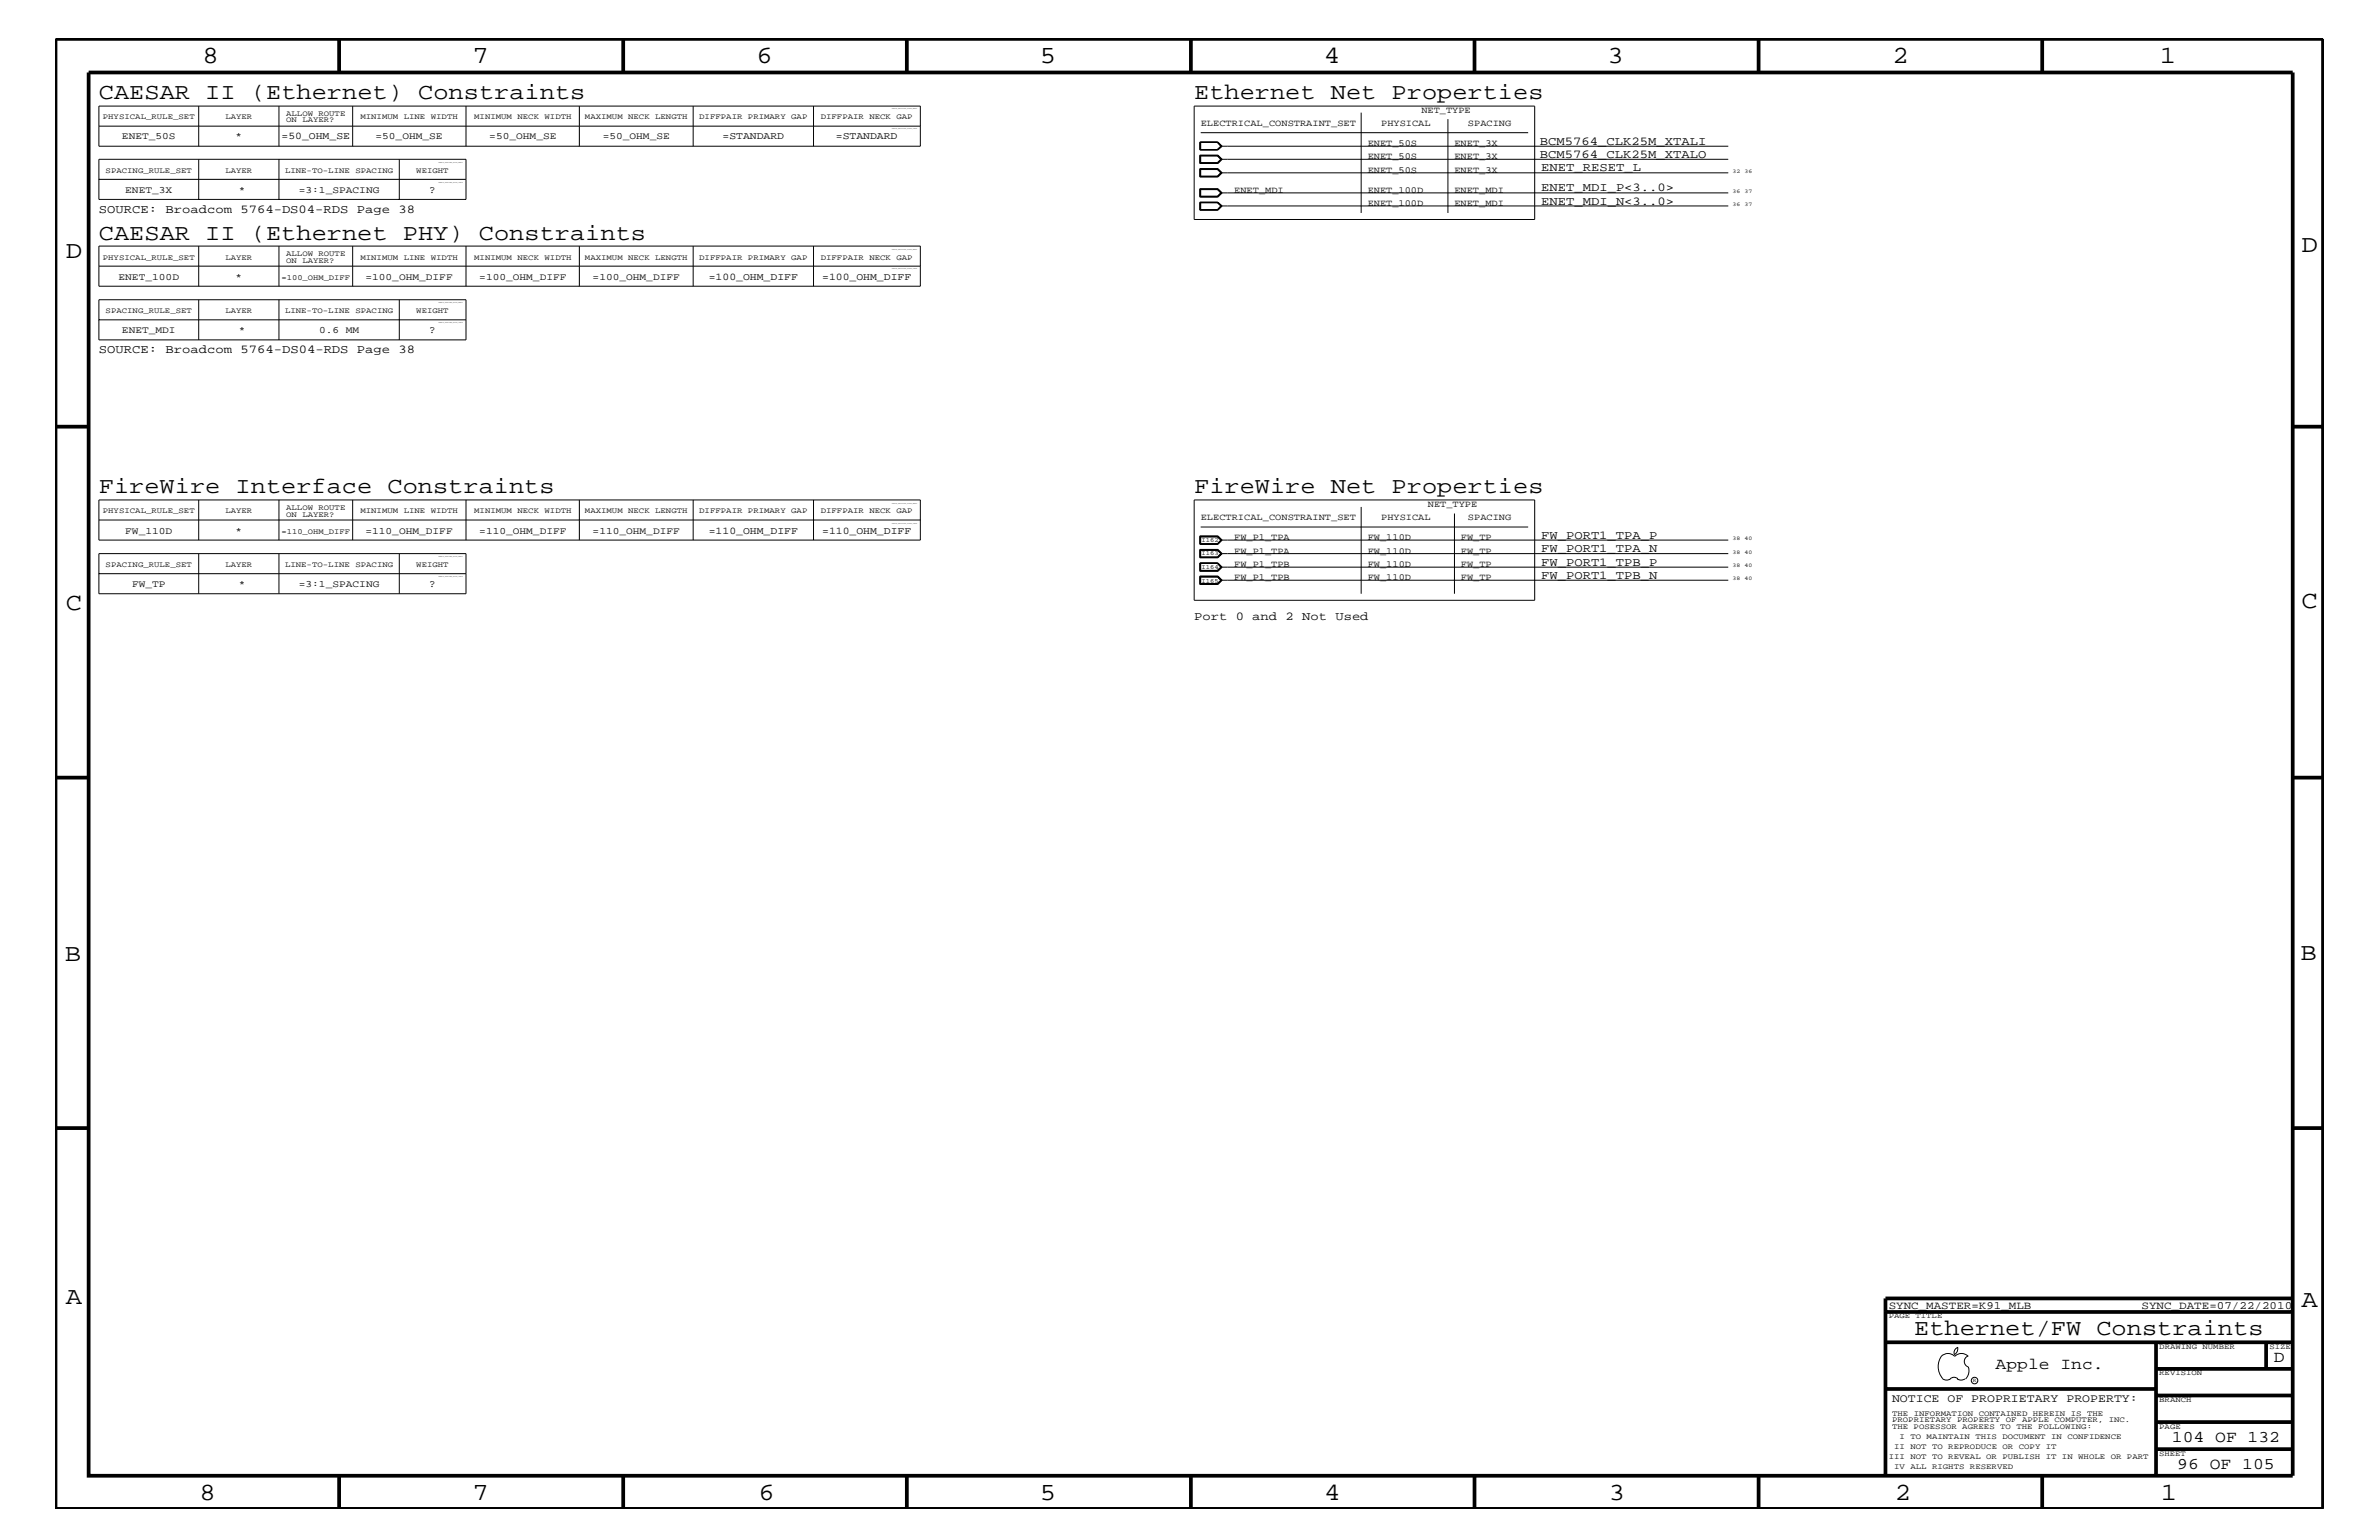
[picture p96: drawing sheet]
<svg xmlns="http://www.w3.org/2000/svg" width="432mm" height="279mm" viewBox="0 0 432 279" stroke-linecap="round" stroke-linejoin="round" font-family="sans-serif">
<defs><g id="words">
<g font-size="4.5">
<text x="36.7" y="11.5">8</text>
<text x="85.8" y="11.5">7</text>
<text x="137.3" y="11.5">6</text>
<text x="188.7" y="11.5">5</text>
<text x="240.3" y="11.5">4</text>
<text x="291.8" y="11.5">3</text>
<text x="343.5" y="11.5">2</text>
<text x="392" y="11.5">1</text>
<text x="11.9" y="46.8">D</text>
<text x="417.7" y="45.7">D</text>
<text x="11.9" y="110.6">C</text>
<text x="417.7" y="110.3">C</text>
<text x="11.8" y="174.3">B</text>
<text x="417.6" y="174.2">B</text>
<text x="11.9" y="236.7">A</text>
<text x="417.7" y="237.1">A</text>
<text x="36.2" y="272.1">8</text>
<text x="85.8" y="272.1">7</text>
<text x="137.7" y="272.1">6</text>
<text x="188.7" y="272.1">5</text>
<text x="240.4" y="272.1">4</text>
<text x="292" y="272.1">3</text>
<text x="343.9" y="272.1">2</text>
<text x="392.2" y="272.1">1</text>
</g>
<g font-size="4.1">
<text x="17.9" y="18">CAESAR II (Ethernet) Constraints</text>
<text x="216.7" y="18">Ethernet Net Properties</text>
<text x="17.9" y="43.5">CAESAR II (Ethernet PHY) Constraints</text>
<text x="17.9" y="89.5">FireWire Interface Constraints</text>
<text x="216.7" y="89.5">FireWire Net Properties</text>
<text x="347.4" y="242.3">Ethernet/FW Constraints</text>
</g>
<g font-size="3">
<text x="362.2" y="248.4">Apple Inc.</text>
<text x="412.7" y="247.1">D</text>
<text x="394.2" y="261.6">104 OF 132</text>
<text x="395.2" y="266.6">96 OF 105</text>
</g>
<g font-size="2.2">
<text x="279.5" y="28.6">BCM5764_CLK25M_XTALO</text>
<text x="279.5" y="26.3">BCM5764_CLK25M_XTALI</text>
<text x="279.7" y="34.7">ENET_MDI_P&lt;3..0&gt;</text>
<text x="279.7" y="31.1">ENET_RESET_L</text>
<text x="17.9" y="38.6">SOURCE: Broadcom 5764-DS04-RDS Page 38</text>
<text x="279.7" y="37.2">ENET_MDI_N&lt;3..0&gt;</text>
<text x="17.9" y="64">SOURCE: Broadcom 5764-DS04-RDS Page 38</text>
<text x="279.7" y="97.7">FW_PORT1_TPA_P</text>
<text x="279.7" y="100.2">FW_PORT1_TPA_N</text>
<text x="279.7" y="102.6">FW_PORT1_TPB_P</text>
<text x="279.7" y="105">FW_PORT1_TPB_N</text>
<text x="216.7" y="112.6">Port 0 and 2 Not Used</text>
</g>
<text font-size="2.1" x="343.4" y="254.4">NOTICE OF PROPRIETARY PROPERTY:</text>
<g font-size="2">
<text x="342.8" y="237.4">SYNC_MASTER=K91_MLB</text>
<text x="388.7" y="237.4">SYNC_DATE=07/22/2010</text>
</g>
<g font-size="1.9">
<text x="51.1" y="25.3">=50_OHM_SE</text>
<text x="131.1" y="25.3">=STANDARD</text>
<text x="151.7" y="25.3">=STANDARD</text>
<text x="77.9" y="35">?</text>
<text x="128.7" y="50.7">=100_OHM_DIFF</text>
<text x="149.2" y="50.7">=100_OHM_DIFF</text>
<text x="77.9" y="60.4">?</text>
<text x="128.7" y="96.8">=110_OHM_DIFF</text>
<text x="149.2" y="96.8">=110_OHM_DIFF</text>
<text x="77.9" y="106.5">?</text>
</g>
<g font-size="1.8">
<text x="22.1" y="25.3">ENET_50S</text>
<text x="42.8" y="25.3">*</text>
<text x="68.2" y="25.3">=50_OHM_SE</text>
<text x="88.8" y="25.3">=50_OHM_SE</text>
<text x="109.4" y="25.3">=50_OHM_SE</text>
<text x="22.7" y="35">ENET_3X</text>
<text x="43.3" y="35">*</text>
<text x="54.2" y="35">=3:1_SPACING</text>
<text x="21.5" y="50.7">ENET_100D</text>
<text x="42.8" y="50.7">*</text>
<text x="66.3" y="50.7">=100_OHM_DIFF</text>
<text x="87" y="50.7">=100_OHM_DIFF</text>
<text x="107.6" y="50.7">=100_OHM_DIFF</text>
<text x="22.1" y="60.4">ENET_MDI</text>
<text x="43.3" y="60.4">*</text>
<text x="57.9" y="60.4">0.6 MM</text>
<text x="22.7" y="96.8">FW_110D</text>
<text x="42.8" y="96.8">*</text>
<text x="66.3" y="96.8">=110_OHM_DIFF</text>
<text x="87" y="96.8">=110_OHM_DIFF</text>
<text x="107.6" y="96.8">=110_OHM_DIFF</text>
<text x="24" y="106.5">FW_TP</text>
<text x="43.3" y="106.5">*</text>
<text x="54.2" y="106.5">=3:1_SPACING</text>
</g>
<g font-size="1.7">
<text x="217.9" y="22.9">ELECTRICAL_CONSTRAINT_SET</text>
<text x="250.7" y="22.9">PHYSICAL</text>
<text x="258" y="20.4">NET_TYPE</text>
<text x="266.4" y="22.9">SPACING</text>
<text x="248.2" y="28.9">ENET_50S</text>
<text x="248.2" y="26.5">ENET_50S</text>
<text x="264" y="28.9">ENET_3X</text>
<text x="264" y="26.5">ENET_3X</text>
<text x="224" y="35">ENET_MDI</text>
<text x="248.2" y="35">ENET_100D</text>
<text x="248.2" y="31.4">ENET_50S</text>
<text x="264" y="35">ENET_MDI</text>
<text x="264" y="31.4">ENET_3X</text>
<text x="248.2" y="37.4">ENET_100D</text>
<text x="264" y="37.4">ENET_MDI</text>
<text x="217.9" y="94.3">ELECTRICAL_CONSTRAINT_SET</text>
<text x="250.7" y="94.3">PHYSICAL</text>
<text x="259.2" y="92">NET_TYPE</text>
<text x="266.4" y="94.3">SPACING</text>
<text x="224" y="98">FW_P1_TPA</text>
<text x="224" y="100.4">FW_P1_TPA</text>
<text x="248.2" y="98">FW_110D</text>
<text x="248.2" y="100.4">FW_110D</text>
<text x="265.2" y="98">FW_TP</text>
<text x="265.2" y="100.4">FW_TP</text>
<text x="224" y="102.9">FW_P1_TPB</text>
<text x="224" y="105.3">FW_P1_TPB</text>
<text x="248.2" y="102.9">FW_110D</text>
<text x="248.2" y="105.3">FW_110D</text>
<text x="265.2" y="102.9">FW_TP</text>
<text x="265.2" y="105.3">FW_TP</text>
</g>
<g font-size="1.4">
<text x="18.7" y="21.6">PHYSICAL_RULE_SET</text>
<text x="40.9" y="21.6">LAYER</text>
<text x="51.9" y="21">ALLOW ROUTE</text>
<text x="51.9" y="22.2">ON LAYER?</text>
<text x="65.4" y="21.6">MINIMUM LINE WIDTH</text>
<text x="86.1" y="21.6">MINIMUM NECK WIDTH</text>
<text x="106.2" y="21.6">MAXIMUM NECK LENGTH</text>
<text x="126.9" y="21.6">DIFFPAIR PRIMARY GAP</text>
<text x="149" y="21.6">DIFFPAIR NECK GAP</text>
<text x="19.2" y="31.4">SPACING_RULE_SET</text>
<text x="40.9" y="31.4">LAYER</text>
<text x="51.7" y="31.4">LINE-TO-LINE SPACING</text>
<text x="75.6" y="31.4">WEIGHT</text>
<text x="18.7" y="47.1">PHYSICAL_RULE_SET</text>
<text x="40.9" y="47.1">LAYER</text>
<text x="51.9" y="46.5">ALLOW ROUTE</text>
<text x="51.9" y="47.7">ON LAYER?</text>
<text x="65.4" y="47.1">MINIMUM LINE WIDTH</text>
<text x="86.1" y="47.1">MINIMUM NECK WIDTH</text>
<text x="106.2" y="47.1">MAXIMUM NECK LENGTH</text>
<text x="126.9" y="47.1">DIFFPAIR PRIMARY GAP</text>
<text x="149" y="47.1">DIFFPAIR NECK GAP</text>
<text x="51.1" y="50.7">=100_OHM_DIFF</text>
<text x="19.2" y="56.8">SPACING_RULE_SET</text>
<text x="40.9" y="56.8">LAYER</text>
<text x="51.7" y="56.8">LINE-TO-LINE SPACING</text>
<text x="75.6" y="56.8">WEIGHT</text>
<text x="18.7" y="93.2">PHYSICAL_RULE_SET</text>
<text x="40.9" y="93.2">LAYER</text>
<text x="51.9" y="92.6">ALLOW ROUTE</text>
<text x="51.9" y="93.8">ON LAYER?</text>
<text x="65.4" y="93.2">MINIMUM LINE WIDTH</text>
<text x="86.1" y="93.2">MINIMUM NECK WIDTH</text>
<text x="106.2" y="93.2">MAXIMUM NECK LENGTH</text>
<text x="126.9" y="93.2">DIFFPAIR PRIMARY GAP</text>
<text x="149" y="93.2">DIFFPAIR NECK GAP</text>
<text x="51.1" y="96.8">=110_OHM_DIFF</text>
<text x="19.2" y="102.9">SPACING_RULE_SET</text>
<text x="40.9" y="102.9">LAYER</text>
<text x="51.7" y="102.9">LINE-TO-LINE SPACING</text>
<text x="75.6" y="102.9">WEIGHT</text>
<text x="342.8" y="239.2">PAGE TITLE</text>
<text x="391.9" y="244.7">DRAWING NUMBER</text>
<text x="411.9" y="244.7">SIZE</text>
<text x="391.9" y="249.5">REVISION</text>
<text x="343.4" y="256.8">THE INFORMATION CONTAINED HEREIN IS THE</text>
<text x="391.9" y="254.4">BRANCH</text>
<text x="343.4" y="259.3">THE POSESSOR AGREES TO THE FOLLOWING:</text>
<text x="343.4" y="258">PROPRIETARY PROPERTY OF APPLE COMPUTER, INC.</text>
<text x="343.8" y="262.9">II NOT TO REPRODUCE OR COPY IT</text>
<text x="344.8" y="261.1">I TO MAINTAIN THIS DOCUMENT IN CONFIDENCE</text>
<text x="391.9" y="259.3">PAGE</text>
<text x="342.8" y="264.7">III NOT TO REVEAL OR PUBLISH IT IN WHOLE OR PART</text>
<text x="343.8" y="266.6">IV ALL RIGHTS RESERVED</text>
<text x="391.9" y="264.1">SHEET</text>
</g>
<g font-size="1.2">
<text x="218.1" y="98.4">I162</text>
<text x="218.1" y="100.8">I163</text>
<text x="218.1" y="103.2">I164</text>
<text x="218.1" y="105.7">I165</text>
</g>
<g font-size="1">
<text x="314.5" y="35">36</text>
<text x="314.5" y="31.4">32</text>
<text x="316.7" y="35">37</text>
<text x="316.7" y="31.4">36</text>
<text x="314.5" y="37.4">36</text>
<text x="316.7" y="37.4">37</text>
<text x="314.5" y="98">38</text>
<text x="314.5" y="100.4">38</text>
<text x="316.7" y="98">40</text>
<text x="316.7" y="100.4">40</text>
<text x="314.5" y="102.9">38</text>
<text x="314.5" y="105.3">38</text>
<text x="316.7" y="102.9">40</text>
<text x="316.7" y="105.3">40</text>
<text x="358.1" y="250.7">R</text>
</g>
<g font-size=".3">
<text x="161.9" y="23.5">TABLE_PHYSICAL_RULE_ITEM</text>
<text x="161.9" y="19.8">TABLE_PHYSICAL_RULE_HEAD</text>
<text x="79.6" y="29.5">TABLE_SPACING_RULE_HEAD</text>
<text x="79.6" y="33.1">TABLE_SPACING_RULE_ITEM</text>
<text x="161.9" y="45.3">TABLE_PHYSICAL_RULE_HEAD</text>
<text x="161.9" y="48.9">TABLE_PHYSICAL_RULE_ITEM</text>
<text x="79.6" y="55">TABLE_SPACING_RULE_HEAD</text>
<text x="79.6" y="58.6">TABLE_SPACING_RULE_ITEM</text>
<text x="161.9" y="91.4">TABLE_PHYSICAL_RULE_HEAD</text>
<text x="161.9" y="95">TABLE_PHYSICAL_RULE_ITEM</text>
<text x="79.6" y="101">TABLE_SPACING_RULE_HEAD</text>
<text x="79.6" y="104.7">TABLE_SPACING_RULE_ITEM</text>
</g>
</g></defs>
<g fill="none" stroke="#000" stroke-width=".18">
<path d="M17.9 19.2h149.1v7.3h-149.1zM36.1 19.2v7.3M50.6 19.2v7.3M64 19.2v7.3M84.6 19.2v7.3M105.2 19.2v7.3M125.8 19.2v7.3M147.7 19.2v7.3M216.7 19.2h61.9v20.6h-61.9zM17.9 32.5v3.7h66.7v-7.3h-66.7v3.6h66.7M17.9 22.9h149.1M36.1 28.9v7.3"/>
<path d="M50.6 28.9v7.3M72.5 28.9v7.3M217.8 34.2h3.3l.7 .8-.7 .8h-3.3zM217.8 25.8h3.3l.7 .7-.7 .7h-3.3zM217.8 28.1h3.3l.7 .8-.7 .8h-3.3zM217.8 30.6h3.3l.7 .8-.7 .7h-3.3zM217.8 36.7h3.3l.7 .7-.7 .7h-3.3zM217.8 25.8v1.4M217.8 36.7v1.4M217.8 38h3.2M217.8 36.8h3.2M217.8 27.1h3.2"/>
<path d="M217.8 25.9h3.2M217.9 34.4h3.1l.6 .6-.6 .6h-3.1zM217.9 25.9v1.2M217.9 28.3h3.1l.6 .6-.6 .6h-3.1zM217.9 30.8h3.1l.6 .6-.6 .5h-3.1zM217.9 36.8v1.2M217.9 24.1h59.5M221 34.3l.7 .7-.7 .7M221 34.3h-3.2v1.4h3.2M221 28.2h-3.2v1.5M221 30.7h-3.2v1.3h3.2M221 36.8l.7 .6-.7 .6"/>
<path d="M221 36.7l.7 .7-.7 .7M221 36.8l.6 .6M221 30.7l.7 .7-.7 .6M221 28.2l.7 .7-.7 .7h-3.2M221 28.2l.7 .7-.7 .8M221 25.9l.7 .6-.7 .6M221 25.8l.7 .7-.7 .7M221 25.9l.6 .6M221.6 35h92.1M221.6 37.4l-.6 .6M221.6 37.4h92.1M221.6 31.4h92.1"/>
<path d="M221.6 28.9h92.1M221.6 26.5l-.6 .6M221.6 26.5h92.1M247.1 20.4v18.2M262.8 21.6v17M17.9 58v3.7h66.7v-7.3h-66.7v3.6h66.7M17.9 44.6h149.1v7.3h-149.1zM17.9 48.3h149.1M36.1 44.6v7.3M36.1 54.4v7.3M50.6 44.6v7.3M50.6 54.4v7.3"/>
<path d="M64 44.6v7.3M72.5 54.4v7.3M84.6 44.6v7.3M105.2 44.6v7.3M125.8 44.6v7.3M147.7 44.6v7.3M17.9 90.7h149.1v7.3h-149.1zM17.9 94.3h149.1M36.1 90.7v7.3M50.6 90.7v7.3M64 90.7v7.3M84.6 90.7v7.3"/>
<path d="M105.2 90.7v7.3M125.8 90.7v7.3M147.7 90.7v7.3M216.7 90.7h61.9v18.2h-61.9zM217.8 97.2h3.3l.7 .8-.7 .7h-3.3zM217.8 99.7h3.3l.7 .7-.7 .8h-3.3zM217.8 98.7v-1.4h3.2l.7 .7-.7 .7M217.8 98.7h3.2M217.8 97.4h3.2M217.9 97.4v1.3M217.9 99.9h3.1l.6 .5-.6 .6h-3.1zM217.9 95.6h59.5"/>
<path d="M221 99.8h-3.2v1.3h3.2M221 97.4l.7 .6-.7 .7M221 97.4l.6 .6M221 99.8l.7 .6-.7 .7M221.6 98l-.6 .7M221.6 98h92.1M247.1 92v15.7M264 93.2v14.5M17.9 104.1v3.6h66.7v-7.3h-66.7v3.7h66.7M36.1 100.4v7.3M50.6 100.4v7.3M72.5 100.4v7.3"/>
<path d="M217.8 102.1h3.3l.7 .8-.7 .8h-3.3zM217.8 104.5h3.3l.7 .8-.7 .7h-3.3zM217.8 102.1v1.5h3.2l.7-.7-.7-.8M217.8 106v-1.4h3.2l.7 .7-.7 .7M217.8 103.5h3.2M217.8 102.2h3.2M217.8 104.7h3.2M217.9 102.2v1.3M217.9 104.7v1.2h3.1l.6-.6M221 102.2l.7 .7-.7 .6M221 102.2l.6 .7M221 104.7l.7 .6-.7 .6h-3.2"/>
<path d="M221 104.7l.6 .6M221.6 100.4h92.1M221.6 102.9l-.6 .6M221.6 102.9h92.1M221.6 105.3h92.1M352.3 246.1a1.69 1.69 0 0 1 2.5 0 1.72 1.72 0 0 1 2.4 0M352.4 246a3.2 3.2 0 0 0 .4 4.3l.8 .1 .4-.2M354 250.2l.7-.3 .7 .3M355.2 250.2l.7 .2 .7-.2M355.3 244.4v.3a1.18 1.18 0 0 1-.6 1.1M355.4 244.4a.99 .99 0 0 0-.6 1.4M357.2 246a1.04 1.04 0 0 0-.7 1 1.04 1.04 0 0 0 .7 1"/>
<path d="M357.3 248l.1 .7a2.11 2.11 0 0 1-.6 1.5"/>
<circle cx="358.4" cy="250.5" r=".59"/>
</g>
<g fill="none" stroke="#000" stroke-width=".68" stroke-linecap="butt">
<path d="M10.1 7.1h411.5v266.7h-411.5zM16.1 13.2h400v254.5h-400zM61.6 7.1v6.1M113.1 7.1v6.1M164.6 7.1v6.1M216.2 7.1v6.1M267.6 7.1v6.1M319.2 7.1v6.1M370.7 7.1v6.1M10.1 77.4h6M416.1 77.4h5.5M10.1 141.1h6"/>
<path d="M416.1 141.1h5.5M10.1 204.7h6M416.1 204.7h5.5M342.2 238h73.9M416.1 235.6h-73.9v32.1M342.2 243.5h73.9M342.2 252h49.1M391.3 243.5v24.2M391.3 258h24.8M391.3 253.2h24.8M391.3 248.4h24.8M411.3 243.5v4.9"/>
<path d="M61.6 267.7v6.1M113.1 267.7v6.1M164.6 267.7v6.1M216.2 268v5.8M267.6 267.7v6.1M319.2 267.7v6.1M370.7 267.7v6.1M391.3 262.9h24.8"/>
</g>
<use href="#words"/>
</svg>
